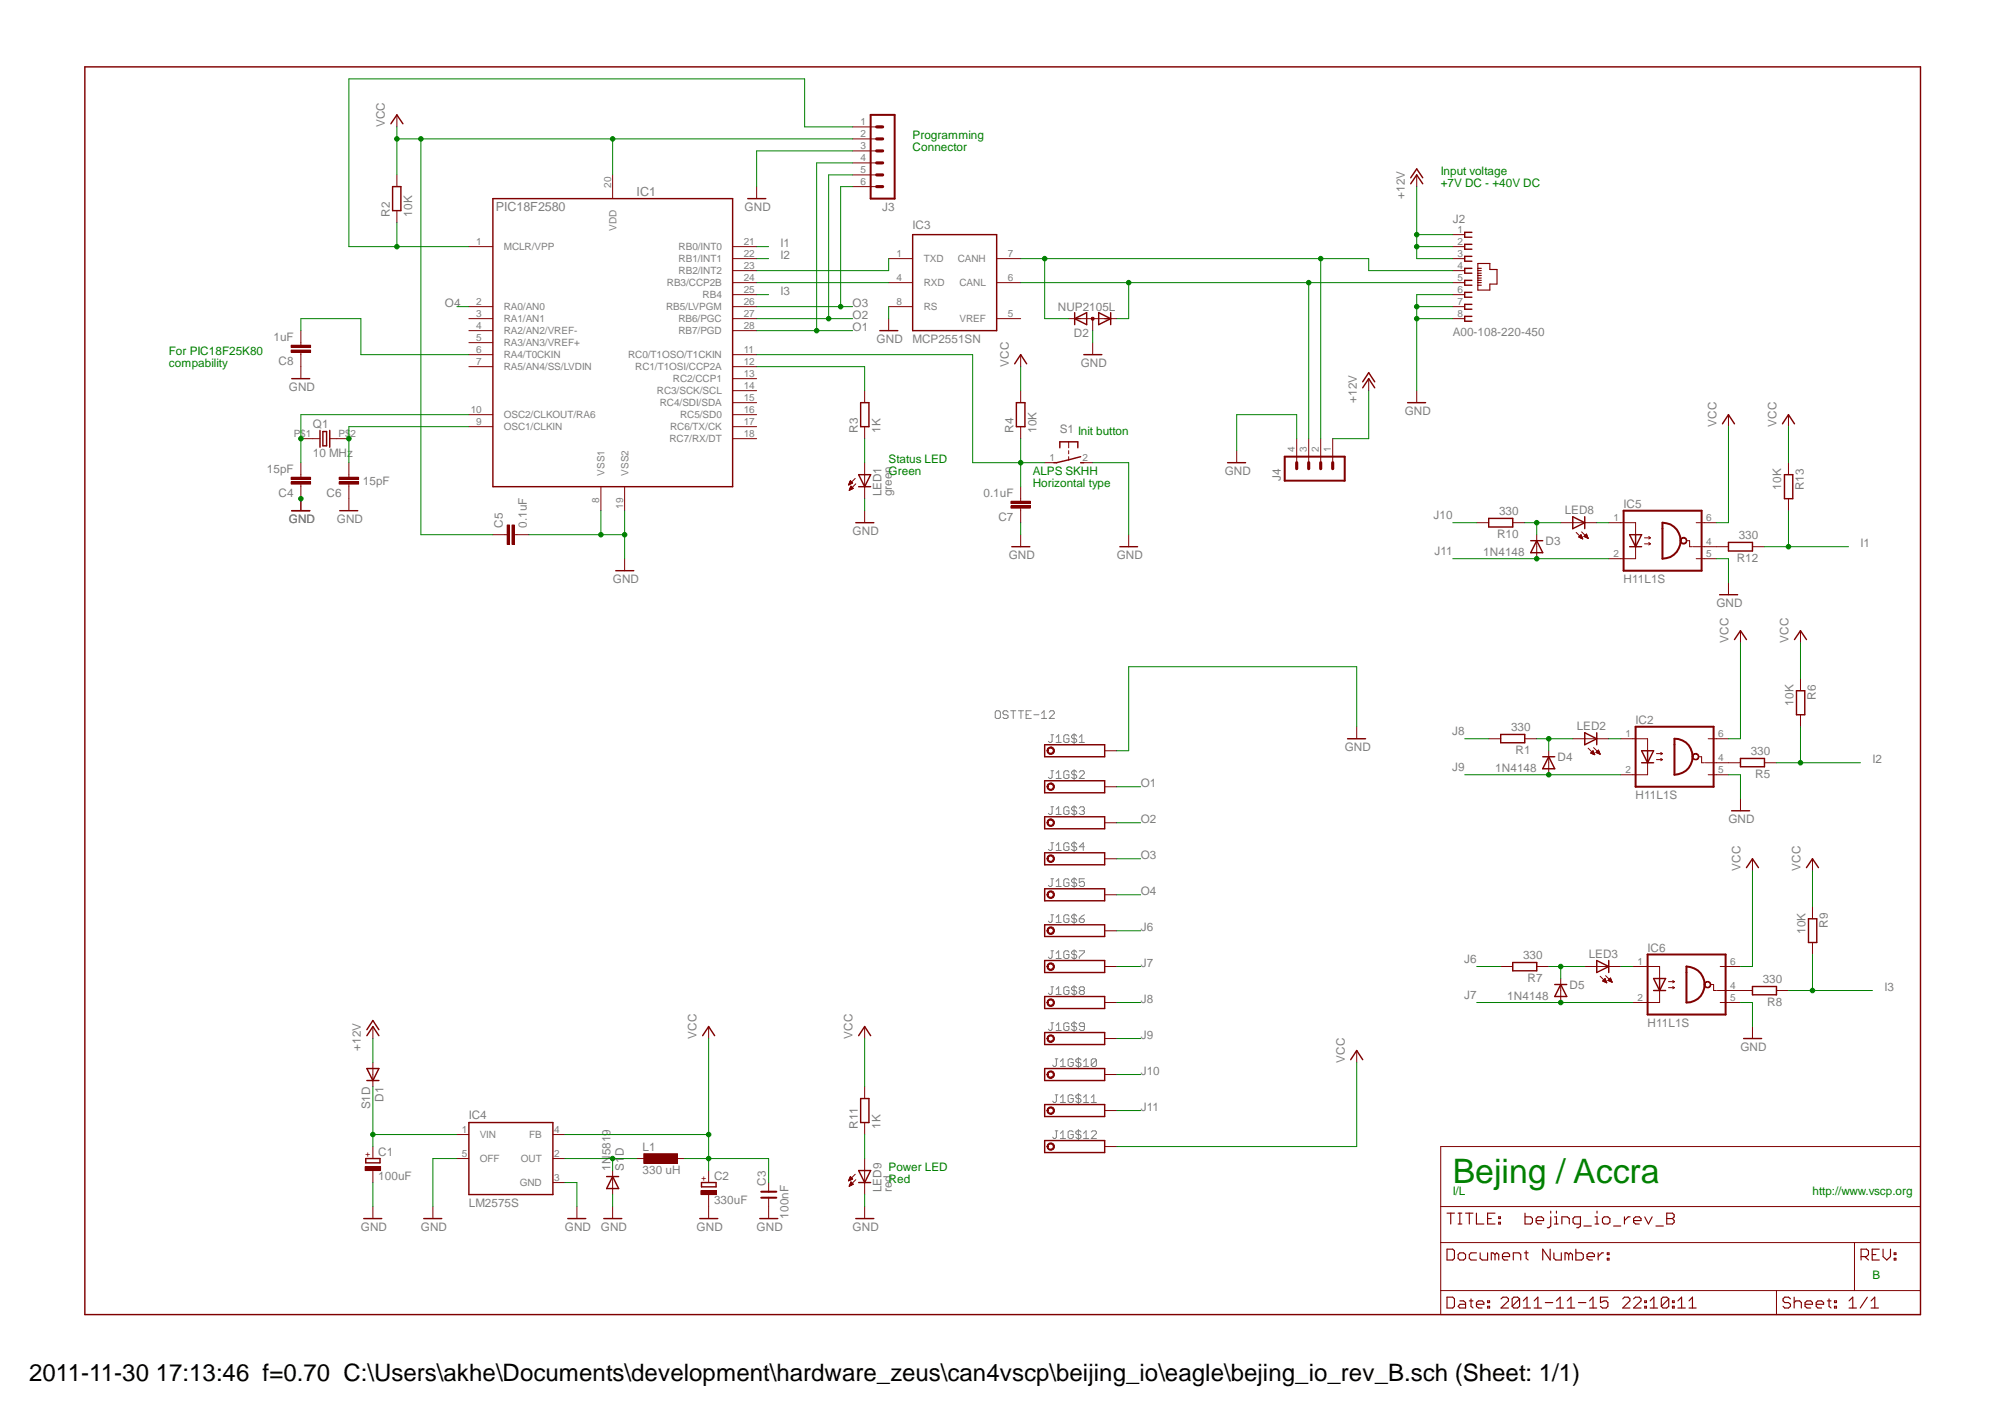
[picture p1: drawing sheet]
<svg xmlns="http://www.w3.org/2000/svg" width="297mm" height="210mm" viewBox="0 0 297 210" stroke-linecap="round" stroke-linejoin="round" font-family="sans-serif">
<defs><g id="words">
<text font-size="5" fill="#008000" x="215.2" y="175.2">Bejing / Accra</text>
<text font-size="3.6" x="4.3" y="204.6">2011-11-30 17:13:46 f=0.70 C:\Users\akhe\Documents\development\hardware_zeus\can4vscp\beijing_io\eagle\bejing_io_rev_B.sch (Sheet: 1/1)</text>
<g font-size="1.9" fill="#808080">
<text x="94.3" y="29">IC1</text>
<text x="73.4" y="31.2">PIC18F2580</text>
</g>
<g font-size="1.7" fill="#808080">
<text x="57" y="18.8" transform="rotate(-90 57 18.8)">VCC</text>
<text x="208.1" y="29.5" transform="rotate(-90 208.1 29.5)">+12V</text>
<text x="57.7" y="32.1" transform="rotate(-90 57.7 32.1)">R2</text>
<text x="61.1" y="32.1" transform="rotate(-90 61.1 32.1)">10K</text>
<text x="110.3" y="31.2">GND</text>
<text x="130.7" y="31.2">J3</text>
<text x="135.2" y="33.9">IC3</text>
<text x="215.2" y="33">J2</text>
<text x="115.7" y="38.3">I2</text>
<text x="115.7" y="36.5">I1</text>
<text x="65.9" y="45.4">O4</text>
<text x="115.7" y="43.6">I3</text>
<text x="126.3" y="47.2">O2</text>
<text x="126.3" y="45.4">O3</text>
<text x="156.7" y="46">NUP2105L</text>
<text x="40.5" y="50.5">1uF</text>
<text x="126.3" y="49">O1</text>
<text x="129.9" y="50.8">GND</text>
<text x="135.2" y="50.8">MCP2551SN</text>
<text x="159.1" y="49.9">D2</text>
<text x="215.2" y="49.7">A00-108-220-450</text>
<text x="41.3" y="54.1">C8</text>
<text x="42.8" y="57.9">GND</text>
<text x="149.4" y="54.3" transform="rotate(-90 149.4 54.3)">VCC</text>
<text x="160.1" y="54.3">GND</text>
<text x="201" y="59.6" transform="rotate(-90 201 59.6)">+12V</text>
<text x="46.4" y="63.4">Q1</text>
<text x="127.1" y="64.1" transform="rotate(-90 127.1 64.1)">R3</text>
<text x="130.4" y="64.1" transform="rotate(-90 130.4 64.1)">1K</text>
<text x="150.2" y="64.1" transform="rotate(-90 150.2 64.1)">R4</text>
<text x="153.5" y="64.1" transform="rotate(-90 153.5 64.1)">10K</text>
<text x="157" y="64.1">S1 Init button</text>
<text x="208.1" y="61.4">GND</text>
<text x="254.3" y="63.2" transform="rotate(-90 254.3 63.2)">VCC</text>
<text x="263.2" y="63.2" transform="rotate(-90 263.2 63.2)">VCC</text>
<text x="39.5" y="70">15pF</text>
<text x="46.4" y="67.6">10 MHz</text>
<text x="53.8" y="71.8">15pF</text>
<text x="181.4" y="70.3">GND</text>
<text x="189.8" y="71.2" transform="rotate(-90 189.8 71.2)">J4</text>
<text x="41.3" y="73.6">C4</text>
<text x="42.8" y="77.4">GND</text>
<text x="48.4" y="73.6">C6</text>
<text x="49.9" y="77.4">GND</text>
<text x="130.6" y="73.5" transform="rotate(-90 130.6 73.5)">LED1</text>
<text x="132.1" y="73.5" transform="rotate(-90 132.1 73.5)">green</text>
<text x="145.7" y="73.6">0.1uF</text>
<text x="147.9" y="77.1">C7</text>
<text x="212.4" y="76.9">J10</text>
<text x="222.1" y="76.3">330</text>
<text x="231.8" y="76.2">LED8</text>
<text x="240.5" y="75.2">IC5</text>
<text x="263.9" y="72.5" transform="rotate(-90 263.9 72.5)">10K</text>
<text x="267.2" y="72.6" transform="rotate(-90 267.2 72.6)">R13</text>
<text x="74.5" y="78.1" transform="rotate(-90 74.5 78.1)">C5</text>
<text x="78.1" y="78.1" transform="rotate(-90 78.1 78.1)">0.1uF</text>
<text x="126.3" y="79.2">GND</text>
<text x="149.4" y="82.8">GND</text>
<text x="165.4" y="82.8">GND</text>
<text x="212.5" y="82.2">J11</text>
<text x="219.7" y="82.4">1N4148</text>
<text x="221.8" y="79.7">R10</text>
<text x="229" y="80.8">D3</text>
<text x="257.3" y="83.3">R12</text>
<text x="257.6" y="79.9">330</text>
<text x="275.6" y="81">I1</text>
<text x="90.8" y="86.3">GND</text>
<text x="240.5" y="86.3">H11L1S</text>
<text x="254.3" y="89.9">GND</text>
<text x="256.1" y="95.2" transform="rotate(-90 256.1 95.2)">VCC</text>
<text x="265" y="95.2" transform="rotate(-90 265 95.2)">VCC</text>
<text x="242.3" y="107.2">IC2</text>
<text x="265.7" y="104.5" transform="rotate(-90 265.7 104.5)">10K</text>
<text x="269" y="103.7" transform="rotate(-90 269 103.7)">R6</text>
<text x="199.2" y="111.2">GND</text>
<text x="215.1" y="108.9">J8</text>
<text x="223.9" y="108.3">330</text>
<text x="224.5" y="111.7">R1</text>
<text x="230.8" y="112.8">D4</text>
<text x="233.6" y="108.2">LED2</text>
<text x="259.4" y="111.9">330</text>
<text x="277.4" y="113">I2</text>
<text x="169" y="116.5">O1</text>
<text x="215.1" y="114.2">J9</text>
<text x="221.5" y="114.4">1N4148</text>
<text x="242.3" y="118.3">H11L1S</text>
<text x="260.1" y="115.3">R5</text>
<text x="169" y="121.9">O2</text>
<text x="256.1" y="121.9">GND</text>
<text x="169" y="127.2">O3</text>
<text x="257.8" y="129" transform="rotate(-90 257.8 129)">VCC</text>
<text x="266.7" y="129" transform="rotate(-90 266.7 129)">VCC</text>
<text x="169" y="137.9">J6</text>
<text x="169" y="132.5">O4</text>
<text x="270.8" y="137.5" transform="rotate(-90 270.8 137.5)">R9</text>
<text x="169" y="143.2">J7</text>
<text x="216.9" y="142.7">J6</text>
<text x="225.6" y="142.1">330</text>
<text x="235.4" y="141.9">LED3</text>
<text x="244.1" y="141">IC6</text>
<text x="267.5" y="138.3" transform="rotate(-90 267.5 138.3)">10K</text>
<text x="169" y="148.5">J8</text>
<text x="216.9" y="148">J7</text>
<text x="223.3" y="148.1">1N4148</text>
<text x="226.3" y="145.5">R7</text>
<text x="232.5" y="146.5">D5</text>
<text x="261.2" y="145.7">330</text>
<text x="261.8" y="149">R8</text>
<text x="279.2" y="146.7">I3</text>
<text x="53.5" y="155.6" transform="rotate(-90 53.5 155.6)">+12V</text>
<text x="103.2" y="153.8" transform="rotate(-90 103.2 153.8)">VCC</text>
<text x="126.3" y="153.8" transform="rotate(-90 126.3 153.8)">VCC</text>
<text x="169" y="153.8">J9</text>
<text x="244.1" y="152.1">H11L1S</text>
<text x="257.8" y="155.6">GND</text>
<text x="169" y="159.2">J10</text>
<text x="199.2" y="157.4" transform="rotate(-90 199.2 157.4)">VCC</text>
<text x="54.9" y="164.3" transform="rotate(-90 54.9 164.3)">S1D</text>
<text x="56.8" y="163.2" transform="rotate(-90 56.8 163.2)">D1</text>
<text x="69.5" y="165.8">IC4</text>
<text x="127.1" y="167.2" transform="rotate(-90 127.1 167.2)">R11</text>
<text x="130.4" y="167.2" transform="rotate(-90 130.4 167.2)">1K</text>
<text x="169" y="164.5">J11</text>
<text x="56" y="171.3">C1</text>
<text x="90.5" y="173.4" transform="rotate(-90 90.5 173.4)">1N5819</text>
<text x="92.4" y="173.4" transform="rotate(-90 92.4 173.4)">S1D</text>
<text x="95.2" y="173.9">330 uH</text>
<text x="95.2" y="170.6">L1</text>
<text x="56" y="174.8">100uF</text>
<text x="69.5" y="178.7">LM2575S</text>
<text x="105.8" y="178.4">330uF</text>
<text x="105.8" y="174.8">C2</text>
<text x="113.5" y="175.6" transform="rotate(-90 113.5 175.6)">C3</text>
<text x="130.6" y="176.6" transform="rotate(-90 130.6 176.6)">LED9</text>
<text x="132.1" y="176.6" transform="rotate(-90 132.1 176.6)">red</text>
<text x="53.5" y="182.3">GND</text>
<text x="62.4" y="182.3">GND</text>
<text x="83.7" y="182.3">GND</text>
<text x="89" y="182.3">GND</text>
<text x="103.2" y="182.3">GND</text>
<text x="112.1" y="182.3">GND</text>
<text x="116.8" y="180.5" transform="rotate(-90 116.8 180.5)">100nF</text>
<text x="126.3" y="182.3">GND</text>
</g>
<g font-size="1.7" fill="#008000">
<text x="135.2" y="20.6">Programming</text>
<text x="135.2" y="22.4">Connector</text>
<text x="213.4" y="25.9">Input voltage</text>
<text x="213.4" y="27.7">+7V DC - +40V DC</text>
<text x="25" y="52.5">For PIC18F25K80</text>
<text x="25" y="54.3">compability</text>
<text x="131.7" y="68.5">Status LED</text>
<text x="131.7" y="70.3">Green</text>
<text x="153" y="70.3">ALPS SKHH</text>
<text x="153" y="72.1">Horizontal type</text>
<text x="131.7" y="173.4">Power LED</text>
<text x="131.7" y="175.2">Red</text>
<text x="215.2" y="177">I/L</text>
<text x="268.5" y="177">http://www.vscp.org</text>
<text x="277.4" y="189.4">B</text>
</g>
<g font-size="1.5" fill="#808080">
<text x="127.5" y="18.5">1</text>
<text x="127.5" y="20.3">2</text>
<text x="127.5" y="22.1">3</text>
<text x="127.5" y="23.9">4</text>
<text x="90.5" y="27.8" transform="rotate(-90 90.5 27.8)">20</text>
<text x="127.5" y="25.7">5</text>
<text x="127.5" y="27.4">6</text>
<text x="91.3" y="34.2" transform="rotate(-90 91.3 34.2)">VDD</text>
<text x="215.9" y="34.5">1</text>
<text x="70.6" y="36.3">1</text>
<text x="74.6" y="37.1">MCLR/VPP</text>
<text x="100.5" y="37.1">RB0/INT0</text>
<text x="100.5" y="38.9">RB1/INT1</text>
<text x="100.5" y="40.6">RB2/INT2</text>
<text x="110.2" y="36.3">21</text>
<text x="110.2" y="38.1">22</text>
<text x="110.2" y="39.9">23</text>
<text x="110.2" y="41.7">24</text>
<text x="132.8" y="38.1">1</text>
<text x="132.8" y="41.7">4</text>
<text x="136.9" y="38.9">TXD</text>
<text x="141.9" y="38.9">CANH</text>
<text x="149.3" y="38.1">7</text>
<text x="149.3" y="41.7">6</text>
<text x="215.9" y="36.3">2</text>
<text x="215.9" y="38.1">3</text>
<text x="215.9" y="39.9">4</text>
<text x="215.9" y="41.7">5</text>
<text x="70.6" y="45.2">2</text>
<text x="70.6" y="46.9">3</text>
<text x="74.6" y="46">RA0/AN0</text>
<text x="74.6" y="47.8">RA1/AN1</text>
<text x="98.7" y="46">RB5/LVPGM</text>
<text x="98.8" y="42.4">RB3/CCP2B</text>
<text x="100.5" y="47.8">RB6/PGC</text>
<text x="104.1" y="44.2">RB4</text>
<text x="110.2" y="43.4">25</text>
<text x="110.2" y="45.2">26</text>
<text x="110.2" y="46.9">27</text>
<text x="132.8" y="45.2">8</text>
<text x="136.9" y="42.4">RXD</text>
<text x="136.9" y="46">RS</text>
<text x="142.2" y="42.4">CANL</text>
<text x="142.2" y="47.8">VREF</text>
<text x="149.3" y="46.9">5</text>
<text x="215.9" y="43.4">6</text>
<text x="215.9" y="45.2">7</text>
<text x="215.9" y="46.9">8</text>
<text x="70.6" y="48.7">4</text>
<text x="70.6" y="50.5">5</text>
<text x="70.6" y="52.3">6</text>
<text x="74.6" y="49.5">RA2/AN2/VREF-</text>
<text x="74.6" y="51.3">RA3/AN3/VREF+</text>
<text x="74.6" y="53.1">RA4/T0CKIN</text>
<text x="93" y="53.1">RC0/T1OSO/T1CKIN</text>
<text x="100.5" y="49.5">RB7/PGD</text>
<text x="110.2" y="48.7">28</text>
<text x="110.2" y="52.3">11</text>
<text x="70.6" y="54.1">7</text>
<text x="74.6" y="54.9">RA5/AN4/SS/LVDIN</text>
<text x="94.1" y="54.9">RC1/T1OSI/CCP2A</text>
<text x="97.3" y="58.4">RC3/SCK/SCL</text>
<text x="99.7" y="56.6">RC2/CCP1</text>
<text x="110.2" y="54.1">12</text>
<text x="110.2" y="55.8">13</text>
<text x="110.2" y="57.6">14</text>
<text x="110.2" y="59.4">15</text>
<text x="43.5" y="64.7">P$1</text>
<text x="50.2" y="64.7">P$2</text>
<text x="69.8" y="61.2">10</text>
<text x="70.6" y="62.9">9</text>
<text x="74.6" y="63.8">OSC1/CLKIN</text>
<text x="74.6" y="62">OSC2/CLKOUT/RA6</text>
<text x="97.7" y="60.2">RC4/SDI/SDA</text>
<text x="99.2" y="65.5">RC7/RX/DT</text>
<text x="99.3" y="63.8">RC6/TX/CK</text>
<text x="100.8" y="62">RC5/SD0</text>
<text x="110.2" y="61.2">16</text>
<text x="110.2" y="62.9">17</text>
<text x="110.2" y="64.7">18</text>
<text x="89.5" y="70.4" transform="rotate(-90 89.5 70.4)">VSS1</text>
<text x="93.1" y="70.4" transform="rotate(-90 93.1 70.4)">VSS2</text>
<text x="155.5" y="68.3">1</text>
<text x="160.4" y="68.3">2</text>
<text x="191.9" y="66.9" transform="rotate(-90 191.9 66.9)">4</text>
<text x="193.6" y="66.9" transform="rotate(-90 193.6 66.9)">3</text>
<text x="195.4" y="66.9" transform="rotate(-90 195.4 66.9)">2</text>
<text x="197.2" y="66.9" transform="rotate(-90 197.2 66.9)">1</text>
<text x="88.8" y="74.5" transform="rotate(-90 88.8 74.5)">8</text>
<text x="92.3" y="75.4" transform="rotate(-90 92.3 75.4)">19</text>
<text x="239.1" y="77.2">1</text>
<text x="252.8" y="77.2">6</text>
<text x="239.1" y="82.5">2</text>
<text x="252.8" y="80.7">4</text>
<text x="252.8" y="82.5">5</text>
<text x="240.8" y="109.2">1</text>
<text x="254.5" y="112.7">4</text>
<text x="254.5" y="109.2">6</text>
<text x="240.8" y="114.5">2</text>
<text x="254.5" y="114.5">5</text>
<text x="242.6" y="143">1</text>
<text x="256.3" y="143">6</text>
<text x="242.6" y="148.3">2</text>
<text x="256.3" y="146.5">4</text>
<text x="256.3" y="148.3">5</text>
<text x="68.4" y="167.8">1</text>
<text x="82.1" y="167.8">4</text>
<text x="68.4" y="171.4">5</text>
<text x="71.1" y="168.6">VIN</text>
<text x="71.1" y="172.2">OFF</text>
<text x="77.2" y="172.2">OUT</text>
<text x="78.4" y="168.6">FB</text>
<text x="82.1" y="171.4">2</text>
<text x="77" y="175.7">GND</text>
<text x="82.1" y="174.9">3</text>
</g>
<g font-size="1.2" fill="#800000">
<text x="54.8" y="171.4" transform="rotate(-90 54.8 171.4)">+</text>
<text x="104.6" y="174.9" transform="rotate(-90 104.6 174.9)">+</text>
</g>
</g></defs>
<g fill="none" stroke="#808080" stroke-width=".15">
<path d="M147.6 105.3h.4l.2 .2v.8l-.2 .1h-.4l-.2-.1v-.8zM149.3 105.5l-.2-.2h-.3l-.2 .4 .2 .2h.3l.2 .1v.3l-.2 .1h-.3l-.2-.1M149.7 105.3h.8M150.1 105.3v1.1M150.9 105.3h.7M151.3 105.3v1.1M152 105.9h.4M152.8 105.3h-.8v1.1h.8M153.2 105.9h.7M154.3 106.4h.8M154.3 105.7l.4-.4v1.1M155.4 105.5l.3-.2h.3l.2 .4-.8 .7h.8"/>
<path d="M155.7 108.8h.4M155.7 114.2h.4M155.7 119.5h.4M155.9 108.8v1l-.2 .2h-.2l-.2-.2M155.9 114.2v.9l-.2 .2h-.2l-.2-.2M155.9 119.5v1l-.2 .1h-.2l-.2-.1M156.5 110h.7M156.5 109.2l.3-.4v1.2M156.5 114.6l.3-.4v1.1M156.5 119.9l.3-.4v1.1M156.5 115.3h.7M158.4 109.1l-.2-.3h-.4l-.2 .3v.7l.2 .2h.4l.2-.2v-.4h-.4"/>
<path d="M158.4 114.4l-.2-.2h-.4l-.2 .2v.7l.2 .2h.4l.2-.2v-.3h-.4M158.4 119.7l-.2-.2h-.4l-.2 .2v.8l.2 .1h.4l.2-.1v-.4h-.4M159.1 108.7v1.5M159.1 114v1.5M159.1 119.3v1.6M159.5 109.1l-.2-.3h-.3l-.3 .3v.1l.3 .2h.3l.2 .2v.2l-.2 .2h-.3l-.3-.2M159.5 114.4l-.2-.2h-.3l-.3 .2v.2l.3 .2h.3l.2 .1v.2l-.2 .2h-.3l-.3-.2M159.5 119.7l-.2-.2h-.3l-.3 .2v.2l.3 .2h.3l.2 .2v.2l-.2 .1h-.3l-.3-.1M159.9 110h.8M159.9 109.2l.4-.4v1.2M159.9 114.4l.2-.2h.4l.2 .4-.8 .7h.8M159.9 119.7l.2-.2h.4l.2 .2-.2 .4"/>
<path d="M155.7 124.8h.4M155.7 130.2h.4M155.7 135.5h.4M155.9 124.8v1l-.2 .2h-.2l-.2-.2M155.9 130.2v.9l-.2 .2h-.2l-.2-.2M155.9 135.5v.9l-.2 .3h-.2l-.2-.3M156.5 125.2l.3-.4v1.2M156.5 130.6l.3-.4v1.1M156.5 135.9l.3-.4v1.2M156.5 120.6h.7M156.5 126h.7M156.5 131.3h.7"/>
<path d="M156.5 136.7h.7M158.4 125.1l-.2-.3h-.4l-.2 .3v.7l.2 .2h.4l.2-.2v-.4h-.4M158.4 130.4l-.2-.2h-.4l-.2 .2v.7l.2 .2h.4l.2-.2v-.3h-.4M158.4 135.7l-.2-.2h-.4l-.2 .2v.7l.2 .3h.4l.2-.3v-.3h-.4M159.1 124.7v1.5M159.1 130v1.5M159.1 135.3v1.5M159.5 125.1l-.2-.3h-.3l-.3 .3v.1l.3 .2h.3l.2 .2v.2l-.2 .2h-.3l-.3-.2M159.5 130.4l-.2-.2h-.3l-.3 .2v.2l.3 .2h.3l.2 .1v.2l-.2 .2h-.3l-.3-.2M159.5 135.7l-.2-.2h-.3l-.3 .2v.2l.3 .2h.3l.2 .2-.2 .4h-.3l-.3-.3M159.9 136.1h.6l.2 .2v.1l-.2 .3h-.4l-.2-.3zM160.3 120.1h.2"/>
<path d="M160.5 120.1l.2 .2v.2l-.2 .1h-.4l-.2-.1M160.7 130.2h-.8v.6l.4-.2h.2l.2 .2v.3l-.2 .2h-.4l-.2-.2M160.7 125.4h-.8l.6-.6v1.2M160.7 135.5l-.8 .6M155.7 140.8h.4M155.7 146.2h.4M155.7 151.5h.4M155.9 140.8v1l-.2 .2h-.2l-.2-.2M155.9 146.2v.9l-.2 .2h-.2l-.2-.2M155.9 151.5v.9l-.2 .3h-.2l-.2-.3M156.3 156.8h.4M156.5 141.2l.3-.4v1.2"/>
<path d="M156.5 146.6l.3-.4v1.1M156.5 151.9l.3-.4v1.2M156.5 142h.7M156.5 147.3h.7M156.5 152.7h.7M156.5 156.8v1l-.2 .2h-.2l-.1-.2M157.1 158h.8M157.1 157.2l.4-.4v1.2M158.4 141.1l-.2-.3h-.4l-.2 .3v.7l.2 .2h.4l.2-.2v-.4h-.4M158.4 146.3l-.2-.1h-.4l-.2 .1v.8l.2 .2h.4l.2-.2v-.4h-.4M158.4 151.7l-.2-.2h-.4l-.2 .2v.7l.2 .3h.4l.2-.3v-.3h-.4M159 157l-.2-.2h-.3l-.3 .2v.8l.3 .2h.3l.2-.2v-.4h-.4"/>
<path d="M159.1 140.7v1.5M159.1 146v1.5M159.1 151.3v1.5M159.5 141.1l-.2-.3h-.3l-.3 .3v.1l.3 .2h.3l.2 .2-.2 .4h-.3l-.3-.2M159.5 146.3l-.2-.1h-.3l-.3 .1v.3l.3 .1h.3l.2 .2-.2 .4h-.3l-.3-.2M159.5 151.7l-.2-.2h-.3l-.3 .2v.2l.3 .2h.3l.2 .2-.2 .4h-.3l-.3-.3M159.8 156.6v1.6M159.9 140.8h.8v.3l-.8 .7v.2M160.1 146.7l-.2-.1v-.3l.2-.1h.4l.2 .1v.3l-.2 .1M160.1 146.7l-.2 .2v.2l.2 .2h.4l.2-.2-.2-.4M160.1 146.7h.4M160.1 157l-.1-.2h-.4l-.2 .2v.2l.2 .2h.4l.1 .2-.1 .4h-.4l-.2-.2"/>
<path d="M160.5 158h.8M160.5 157.2l.4-.4v1.2M160.7 152.1h-.6l-.2-.2v-.2l.2-.2h.4l.2 .2v.7l-.2 .3h-.4l-.2-.3M162.4 157v.8l-.1 .2h-.4l-.2-.2M162.4 157l-.1-.2h-.4l-.2 .2v.8M162.4 157l-.7 .8M156.3 162.2h.4M156.3 167.5h.4M156.5 162.2v.9l-.2 .2h-.2l-.1-.2M156.5 167.5v.9l-.2 .3h-.2l-.1-.3M157.1 162.6l.4-.4v1.1M157.1 167.9l.4-.4v1.2"/>
<path d="M157.1 163.3h.8M157.1 168.7h.8M159 162.3l-.2-.1h-.3l-.3 .1v.8l.3 .2h.3l.2-.2v-.4h-.4M159 167.7l-.2-.2h-.3l-.3 .2v.7l.3 .3h.3l.2-.3v-.3h-.4M159.8 162v1.5M159.8 167.3v1.5M160.1 162.3l-.1-.1h-.4l-.2 .1v.3l.2 .1h.4l.1 .2-.1 .4h-.4l-.2-.2M160.1 167.7l-.1-.2h-.4l-.2 .2v.2l.2 .2h.4l.1 .2-.1 .4h-.4l-.2-.3M160.5 162.6l.4-.4v1.1M160.5 167.9l.4-.4v1.2M160.5 163.3h.8M160.5 168.7h.8"/>
<path d="M161.7 167.7l.2-.2h.4l.1 .2v.2l-.7 .8h.7M161.7 163.3h.7M161.7 162.6l.3-.4v1.1"/>
</g>
<path d="M12.6 9.9h271.9v184.8h-271.9zM209 27.2l.9-1.3 .9 1.3M209 26.3l.9-1.3 .9 1.3M208.5 59.6h2.7M54.4 153.4l.8-1.3 .9 1.3M54.4 152.5l.8-1.3 .9 1.3M54.2 171.6h2.1v.7h-2.1z" fill="none" stroke="#800000" stroke-width=".21"/>
<path d="M209.9 25.9v1.7M209.9 57.9v1.7M55.2 152.1v1.7M55.2 169.8v1.8M55.2 173.4v1.8M213.4 169.8h71.1v24.9h-71.1zM213.4 178.7h71.1M213.4 184.1h71.1M213.4 191.2h71.1M263.2 191.2v3.5M274.7 184.1v7.1" fill="none" stroke="#800000" stroke-width=".15"/>
<g fill="none" stroke="#800000" stroke-width=".17">
<path d="M214.4 179.7h1.1M214.9 179.7v1.6M216 179.7h.6M216.3 179.7v1.6M217.1 179.7h1.1M217.7 179.7v1.6M218.7 179.7v1.6h1.1M221.5 179.7h-1.1v1.6h1.1M225.9 179.7v1.6h.9l.2-.2v-.6l-.2-.2h-.9M229.7 179.4v.3M230.6 179.4v.3M236.6 179.4v.3"/>
<path d="M246.9 179.7h.9l.2 .3v.3l-.2 .2 .2 .3v.3l-.2 .2h-.9zM214.4 185h.8l.3 .3v1.1l-.3 .2h-.8zM214.4 192.2h.8l.3 .2v1.1l-.3 .3h-.8zM216 185.8l.3-.2h.5l.3 .2v.6l-.3 .2h-.5l-.3-.2zM216 181.3h.6M216.3 192.7h.5l.3 .3v.8h-.8l-.3-.3 .3-.3h.8M217.7 192.7h.5M217.9 192.4v1.1l.3 .3M218.7 193.2h1.1v-.2l-.2-.3h-.6l-.3 .3v.5l.3 .3h.6M218.7 185.6h-.8l-.2 .2v.6l.2 .2h.8M219.3 185.6v.8l.3 .2h.8v-1M220.4 193.5h.3v.3h-.3z"/>
<path d="M220.4 192.7h.3v.3h-.3zM220.4 180.5h.5M221.5 185.8l-.3-.2h-.3v1M221.5 185.8l.2-.2 .3 .2v.8M221.5 185.8v.8M222 181.1h.3v.2h-.3zM222 180.3h.3v.2h-.3zM222.4 192.4l.3-.2h.5l.3 .2v.3l-1.1 1.1h1.1M222.6 186.1h1v-.3l-.2-.2h-.6l-.2 .2v.6l.2 .2h.6M224.2 186.6v-1h.8l.3 .2v.8M225.1 192.4v1.1l-.3 .3h-.5l-.3-.3M225.1 192.4l-.3-.2h-.5l-.3 .2v1.1"/>
<path d="M225.1 192.4l-1.1 1.1M225.7 193.8h1M225.7 192.7l.5-.5v1.6M225.8 185.6h.6M226.1 185.3v1.1l.3 .2M227.3 193.8h1.1M227.3 192.7l.5-.5v1.6M227.6 180.8h1.1v-.3l-.3-.2h-.6l-.2 .2v.6l.2 .2h.6M228.9 193h1.1M229.7 185v1.6l-1.1-1.6v1.6M229.7 180.3v1.3l-.2 .3h-.3M230.2 185.6v.8l.3 .2h.8v-1"/>
<path d="M230.3 181.3h.5M230.3 180.3h.3v1M230.6 193.8h1M230.6 192.7l.5-.5v1.6M231.4 181.3v-1h.8l.3 .2v.8M232.2 193.8h1.1M232.2 192.7l.5-.5v1.6M232.4 185.8l-.3-.2h-.2v1M232.4 185.8v.8M232.4 185.8l.3-.2 .3 .2v.8M233.5 185v1.6h.8l.3-.2v-.6l-.3-.2h-.8M233.8 193h1.1"/>
<path d="M234.1 181.3h-.8l-.3-.2v-.6l.3-.2h.8v1.3l-.3 .3h-.2M234.7 181.6h1.1M235.1 186.1h1.1v-.3l-.3-.2h-.5l-.3 .2v.6l.3 .2h.5M235.5 193.8h1.1M235.5 192.7l.5-.5v1.6M236.3 181.3h.6M236.3 180.3h.3v1M236.8 185.6v1M237.4 180.5l.3-.2h.5l.3 .2v.6l-.3 .2h-.5l-.3-.2zM237.6 185.6h-.3l-.5 .5M238.1 186.4h.3v.2h-.3zM238.1 185.6h.3v.2h-.3z"/>
<path d="M238.2 192.2h-1.1v.8l.6-.3h.3l.2 .3v.5l-.2 .3h-.6l-.3-.3M239.1 181.6h1M240.4 192.4l.3-.2h.5l.3 .2v.3l-1.1 1.1h1.1M240.7 180.3v1M241.5 180.3h-.3l-.5 .5M242 192.4l.3-.2h.6l.2 .2v.3l-1.1 1.1h1.1M242 180.8h1.1v-.3l-.2-.2h-.6l-.3 .2v.6l.3 .2h.6M243.7 193.5h.2v.3h-.2zM243.7 192.7h.2v.3h-.2zM243.7 180.3l.5 1 .6-1M244.5 193.8h1.1M244.5 192.7l.5-.5v1.6"/>
<path d="M245.3 181.6h1.1M246.9 180.5h.9M247.2 192.4v1.1l-.3 .3h-.5l-.3-.3M247.2 192.4l-.3-.2h-.5l-.3 .2v1.1M247.2 192.4l-1.1 1.1M247.8 193.5h.2v.3h-.2zM247.8 192.7h.2v.3h-.2zM248.6 193.8h1.1M248.6 192.7l.5-.5v1.6M250.2 193.8h1.1M250.2 192.7l.5-.5v1.6M265.3 192.4l-.3-.2h-.6l-.2 .2v.3l.2 .3h.6l.3 .2v.3l-.3 .3h-.6l-.2-.3"/>
<path d="M265.8 193l.3-.3h.5l.3 .3v.8M265.8 192.2v1.6M267.4 193.2h1.1v-.2l-.2-.3h-.6l-.3 .3v.5l.3 .3h.6M269.1 193.2h1.1v-.2l-.3-.3h-.6l-.2 .3v.5l.2 .3h.6M270.7 192.7h.6M271 192.4v1.1l.3 .3M271.8 193.5h.3v.3h-.3zM271.8 192.7h.3v.3h-.3zM273.9 193.8h1.1M273.9 192.7l.6-.5v1.6M275.7 186.1h.8l.3-.3v-.5l-.3-.3h-.8v1.6M276.3 186.1l.5 .5"/>
<path d="M276.6 192.2l-1 1.6M277.2 193.8h1.1M277.2 192.7l.5-.5v1.6M277.4 185.8h.5M278.4 185h-1v1.6h1M279 185v1.1l.5 .5 .6-.5v-1.1M280.6 186.4h.3v.2h-.3zM280.6 185.6h.3v.2h-.3z"/>
</g>
<path d="M54.1 172.8h2.3v.6h-2.3z" fill-rule="evenodd" fill="#800000"/>
<g fill="none" stroke="#800000" stroke-width=".15">
<path d="M126.3 18.8h3.6M58.8 25.9v1.7M58.8 31.2v1.8M69.5 36.5h3.5M90.8 25.9v3.5M108.5 38.3h3.6M108.5 36.5h3.6M112.1 27.6v1.8M126.3 20.6h3.6M126.3 22.4h3.6M126.3 24.1h3.6M126.3 25.9h3.6"/>
<path d="M126.3 27.6h3.6M131.7 38.3h3.5M147.7 38.3h3.5M69.5 45.4h3.5M69.5 47.2h3.5M69.5 49h3.5M69.5 52.5h3.5M69.5 54.3h3.5M69.5 50.8h3.5M108.5 41.9h3.6M108.5 45.4h3.6M108.5 47.2h3.6"/>
<path d="M108.5 40.1h3.6M108.5 43.6h3.6M108.5 49h3.6M108.5 52.5h3.6M108.5 54.3h3.6M108.5 56.1h3.6M108.5 57.9h3.6M108.5 59.6h3.6M128.1 57.9v1.7M131.7 41.9h3.5M131.7 45.4h3.5M131.7 47.2v1.8"/>
<path d="M147.7 41.9h3.5M147.7 47.2h3.5M151.2 57.9v1.7M158.3 47.2h7.1M161.9 47.2v1.8M161.9 50.8v1.7M44.6 73.9v1.7M69.5 63.2h3.5M69.5 61.4h3.5M73 79.2h2.1M75.1 77.8h.4v2.8h-.4zM75.9 77.8h.3v2.8h-.3z"/>
<path d="M76.2 79.2h2.2M89 72.1v3.5M92.5 72.1v3.5M108.5 63.2h3.6M108.5 61.4h3.6M108.5 65h3.6M128.1 63.2v1.8M128.1 75.6v1.8M151.2 63.2v1.8M154.8 68.5h1.7M158.3 65.4v.9M158.3 66.8v.4"/>
<path d="M158.3 67.6v.5M160.1 68.5h1.8M167.2 79.2v1.8M92.5 82.8v1.7M55.2 157.4v3.6M54.1 172.8h2.3v.6h-2.3zM113.9 175.2v1.3M113.9 177.4v1.3"/>
</g>
<path d="M129 17h3.5v12.4h-3.5zM112.8 176.5h2.2M112.8 177.4h2.2" fill="none" stroke="#800000" stroke-width=".3"/>
<g fill="none" stroke="#800000" stroke-width=".21">
<path d="M58.2 27.6h1.2v3.6h-1.2zM73 29.4h35.5v42.7h-35.5zM110.8 29.4h2.6M135.2 34.8h12.5v14.2h-12.5zM127.5 59.6h1.2v3.6h-1.2zM130.3 49h2.7M150.6 59.6h1.2v3.6h-1.2zM159.2 47.2l1.8-.9v1.8zM159.2 46.3v1.8M160.6 52.5h2.6M162.8 46.3l1.7 .9-1.7 .9zM164.5 46.3v1.8"/>
<path d="M43.2 75.6h2.7M126.8 77.4h2.7M157 66.3v-.9h2.7v.9M160.1 67.6l-3.6 .9h-.4M160.1 68.5h.5M91.2 84.5h2.7M165.9 81h2.6M54.4 158.3h1.7l-.9 1.8zM54.4 160.1h1.7"/>
</g>
<path d="M129.9 18.8h.9M129.9 22.4h.9M129.9 20.6h.9M129.9 25.9h.9M129.9 24.1h.9M129.9 27.6h.9" fill="none" stroke="#800000" stroke-width=".47"/>
<path d="M75.3 77.8v2.8M76 77.8v2.8" fill="none" stroke="#800000" stroke-width=".34"/>
<path d="M161.7 47h.3v.4l-.1 .1-.2-.1z" fill-rule="evenodd" fill="#800000"/>
<g fill="none" stroke="#800000" stroke-width=".15">
<path d="M58.8 17v1.8M151.2 52.5v1.8M161.7 47h.3v.4l-.1 .1-.2-.1zM105 152.1v1.7M55.2 178.7v1.8M64.1 178.7v1.8M67.7 168.1h1.8M67.7 171.6h1.8M81.9 168.1h1.8M81.9 171.6h1.8M81.9 175.2h1.8M85.5 178.7v1.8"/>
<path d="M94.3 171.6h1.8M99.6 171.6h1.8"/>
</g>
<path d="M57.9 18.3l.9-1.3 .9 1.3M150.3 53.9l.9-1.4 .9 1.4M104.1 153.4l.9-1.3 .9 1.3M69.5 166.3h12.4v10.7h-12.4zM53.9 180.5h2.7M62.8 180.5h2.6M84.1 180.5h2.7" fill="none" stroke="#800000" stroke-width=".21"/>
<path d="M95.4 170.9h5v1.4h-5z" fill-rule="evenodd" fill="#800000"/>
<path d="M90.8 173.4v3.6M90.8 178.7v1.8M95.4 170.9h5v1.4h-5zM105 173.4v1.8M105 177v1.7" fill="none" stroke="#800000" stroke-width=".15"/>
<path d="M89.9 174.3h1.7M90.8 174.3l.8 1.8h-1.7zM103.9 175.2h2.2v.6h-2.2zM89.4 180.5h2.7" fill="none" stroke="#800000" stroke-width=".21"/>
<path d="M103.8 176.4h2.3v.6h-2.3z" fill-rule="evenodd" fill="#800000"/>
<g fill="none" stroke="#800000" stroke-width=".15">
<path d="M43.1 70.7h2.9v.3h-2.9zM43.1 71.4h2.9v.3h-2.9zM44.6 68.5v2.2M44.6 71.8v2.1M50.2 70.7h2.9v.3h-2.9zM50.2 71.4h2.9v.3h-2.9zM51.7 68.5v2.2M51.7 71.8v3.8M163.7 111.2h1.7M201 107.7v1.7M103.8 176.4h2.3v.6h-2.3zM105 178.7v1.8"/>
<path d="M113.9 178.7v1.8"/>
</g>
<path d="M50.3 75.6h2.7M154.8 110.3h8.9v1.8h-8.9zM199.6 109.4h2.7M103.7 180.5h2.6M112.6 180.5h2.6" fill="none" stroke="#800000" stroke-width=".21"/>
<path d="M43.1 70.9h2.9M43.1 71.5h2.9M50.2 70.9h2.9M50.2 71.5h2.9" fill="none" stroke="#800000" stroke-width=".34"/>
<path d="M155.2 110.9l.5-.3a.59 .59 0 0 1 .5 .4 .59 .59 0 0 1-.2 .6 .57 .57 0 0 1-.6 .1 .57 .57 0 0 1-.3-.5h.2v-.2a.4 .4 0 0 1 .5-.1 .4 .4 0 0 1 .2 .4l-.1 .2a.39 .39 0 0 1-.4 .1 .39 .39 0 0 1-.2-.4h-.2z" fill-rule="evenodd" fill="#800000"/>
<path d="M155.2 110.9l.5-.3a.59 .59 0 0 1 .5 .4 .59 .59 0 0 1-.2 .6 .57 .57 0 0 1-.6 .1 .57 .57 0 0 1-.3-.5h.2v-.2a.4 .4 0 0 1 .5-.1 .4 .4 0 0 1 .2 .4l-.1 .2a.39 .39 0 0 1-.4 .1 .39 .39 0 0 1-.2-.4h-.2zM163.7 116.5h1.7" fill="none" stroke="#800000" stroke-width=".15"/>
<path d="M154.8 115.7h8.9v1.7h-8.9z" fill="none" stroke="#800000" stroke-width=".21"/>
<path d="M155.2 116.2l.5-.2a.59 .59 0 0 1 .5 .4 .59 .59 0 0 1-.2 .6 .57 .57 0 0 1-.6 0 .57 .57 0 0 1-.3-.5h.2v-.2a.4 .4 0 0 1 .5-.1 .4 .4 0 0 1 .2 .4l-.1 .2a.39 .39 0 0 1-.4 .1 .39 .39 0 0 1-.2-.4h-.2z" fill-rule="evenodd" fill="#800000"/>
<path d="M155.2 116.2l.5-.2a.59 .59 0 0 1 .5 .4 .59 .59 0 0 1-.2 .6 .57 .57 0 0 1-.6 0 .57 .57 0 0 1-.3-.5h.2v-.2a.4 .4 0 0 1 .5-.1 .4 .4 0 0 1 .2 .4l-.1 .2a.39 .39 0 0 1-.4 .1 .39 .39 0 0 1-.2-.4h-.2zM163.7 121.9h1.7" fill="none" stroke="#800000" stroke-width=".15"/>
<path d="M154.8 121h8.9v1.8h-8.9z" fill="none" stroke="#800000" stroke-width=".21"/>
<path d="M155.2 121.5l.2-.2a.58 .58 0 0 1 .7 .3 .58 .58 0 0 1-.1 .7 .57 .57 0 0 1-.6 .1 .57 .57 0 0 1-.3-.5h.2v-.2a.4 .4 0 0 1 .5-.2 .4 .4 0 0 1 .2 .5l-.1 .2a.39 .39 0 0 1-.4 0 .39 .39 0 0 1-.2-.3h-.2z" fill-rule="evenodd" fill="#800000"/>
<path d="M155.2 121.5l.2-.2a.58 .58 0 0 1 .7 .3 .58 .58 0 0 1-.1 .7 .57 .57 0 0 1-.6 .1 .57 .57 0 0 1-.3-.5h.2v-.2a.4 .4 0 0 1 .5-.2 .4 .4 0 0 1 .2 .5l-.1 .2a.39 .39 0 0 1-.4 0 .39 .39 0 0 1-.2-.3h-.2zM163.7 127.2h1.7" fill="none" stroke="#800000" stroke-width=".15"/>
<path d="M154.8 126.3h8.9v1.8h-8.9z" fill="none" stroke="#800000" stroke-width=".21"/>
<path d="M155.2 126.9l.2-.2 .3-.1a.57 .57 0 0 1 .5 .7 .57 .57 0 0 1-.8 .4l-.2-.2-.1-.3h.2l.2-.4a.42 .42 0 0 1 .5 .5l-.1 .2a.39 .39 0 0 1-.4 .1 .39 .39 0 0 1-.2-.4h-.2z" fill-rule="evenodd" fill="#800000"/>
<path d="M155.2 126.9l.2-.2 .3-.1a.57 .57 0 0 1 .5 .7 .57 .57 0 0 1-.8 .4l-.2-.2-.1-.3h.2l.2-.4a.42 .42 0 0 1 .5 .5l-.1 .2a.39 .39 0 0 1-.4 .1 .39 .39 0 0 1-.2-.4h-.2zM163.7 132.5h1.7" fill="none" stroke="#800000" stroke-width=".15"/>
<path d="M154.8 131.7h8.9v1.7h-8.9z" fill="none" stroke="#800000" stroke-width=".21"/>
<path d="M155.2 132.2l.2-.2h.3a.57 .57 0 0 1 .5 .7 .57 .57 0 0 1-.8 .4l-.2-.3-.1-.3h.2l.2-.3a.42 .42 0 0 1 .5 .4l-.1 .2a.39 .39 0 0 1-.4 .1 .39 .39 0 0 1-.2-.4h-.2z" fill-rule="evenodd" fill="#800000"/>
<path d="M155.2 132.2l.2-.2h.3a.57 .57 0 0 1 .5 .7 .57 .57 0 0 1-.8 .4l-.2-.3-.1-.3h.2l.2-.3a.42 .42 0 0 1 .5 .4l-.1 .2a.39 .39 0 0 1-.4 .1 .39 .39 0 0 1-.2-.4h-.2zM163.7 137.9h1.7" fill="none" stroke="#800000" stroke-width=".15"/>
<path d="M154.8 137h8.9v1.7h-8.9z" fill="none" stroke="#800000" stroke-width=".21"/>
<path d="M155.2 137.5l.2-.2h.3a.57 .57 0 0 1 .5 .7 .57 .57 0 0 1-.8 .4l-.2-.2-.1-.3h.2l.2-.4a.42 .42 0 0 1 .5 .5l-.3 .3-.2-.1-.2-.3h-.2z" fill-rule="evenodd" fill="#800000"/>
<path d="M155.2 137.5l.2-.2h.3a.57 .57 0 0 1 .5 .7 .57 .57 0 0 1-.8 .4l-.2-.2-.1-.3h.2l.2-.4a.42 .42 0 0 1 .5 .5l-.3 .3-.2-.1-.2-.3h-.2zM163.7 143.2h1.7" fill="none" stroke="#800000" stroke-width=".15"/>
<path d="M154.8 142.3h8.9v1.8h-8.9z" fill="none" stroke="#800000" stroke-width=".21"/>
<path d="M155.2 142.9l.2-.2 .3-.1a.57 .57 0 0 1 .5 .7 .57 .57 0 0 1-.8 .4l-.2-.2-.1-.3h.2v-.2l.2-.2a.42 .42 0 0 1 .5 .5l-.3 .3h-.2l-.2-.4h-.2z" fill-rule="evenodd" fill="#800000"/>
<path d="M155.2 142.9l.2-.2 .3-.1a.57 .57 0 0 1 .5 .7 .57 .57 0 0 1-.8 .4l-.2-.2-.1-.3h.2v-.2l.2-.2a.42 .42 0 0 1 .5 .5l-.3 .3h-.2l-.2-.4h-.2zM163.7 148.5h1.7" fill="none" stroke="#800000" stroke-width=".15"/>
<path d="M154.8 147.6h8.9v1.8h-8.9z" fill="none" stroke="#800000" stroke-width=".21"/>
<path d="M155.2 148.2l.2-.2h.3a.57 .57 0 0 1 .5 .7 .57 .57 0 0 1-.8 .4l-.2-.3-.1-.3h.2a.39 .39 0 0 1 .2-.3 .39 .39 0 0 1 .4 0l.1 .2a.42 .42 0 0 1-.5 .5l-.2-.4h-.2z" fill-rule="evenodd" fill="#800000"/>
<path d="M155.2 148.2l.2-.2h.3a.57 .57 0 0 1 .5 .7 .57 .57 0 0 1-.8 .4l-.2-.3-.1-.3h.2a.39 .39 0 0 1 .2-.3 .39 .39 0 0 1 .4 0l.1 .2a.42 .42 0 0 1-.5 .5l-.2-.4h-.2zM163.7 153.8h1.7" fill="none" stroke="#800000" stroke-width=".15"/>
<path d="M154.8 153h8.9v1.7h-8.9z" fill="none" stroke="#800000" stroke-width=".21"/>
<path d="M155.2 153.5l.2-.2h.3l.3 .1a.59 .59 0 0 1 .2 .6 .59 .59 0 0 1-.5 .4h-.3l-.2-.2-.1-.4h.2a.39 .39 0 0 1 .2-.3 .39 .39 0 0 1 .4 0l.1 .3a.39 .39 0 0 1-.3 .4 .39 .39 0 0 1-.4-.4h-.2z" fill-rule="evenodd" fill="#800000"/>
<path d="M155.2 153.5l.2-.2h.3l.3 .1a.59 .59 0 0 1 .2 .6 .59 .59 0 0 1-.5 .4h-.3l-.2-.2-.1-.4h.2a.39 .39 0 0 1 .2-.3 .39 .39 0 0 1 .4 0l.1 .3a.39 .39 0 0 1-.3 .4 .39 .39 0 0 1-.4-.4h-.2zM163.7 159.2h1.7" fill="none" stroke="#800000" stroke-width=".15"/>
<path d="M154.8 158.3h8.9v1.8h-8.9z" fill="none" stroke="#800000" stroke-width=".21"/>
<path d="M155.2 158.9l.2-.2 .3-.1 .3 .1a.59 .59 0 0 1 .2 .6 .59 .59 0 0 1-.5 .5l-.3-.1-.2-.2-.1-.3h.2a.39 .39 0 0 1 .2-.4 .39 .39 0 0 1 .4 .1l.1 .2a.39 .39 0 0 1-.3 .5 .39 .39 0 0 1-.4-.4h-.2z" fill-rule="evenodd" fill="#800000"/>
<path d="M155.2 158.9l.2-.2 .3-.1 .3 .1a.59 .59 0 0 1 .2 .6 .59 .59 0 0 1-.5 .5l-.3-.1-.2-.2-.1-.3h.2a.39 .39 0 0 1 .2-.4 .39 .39 0 0 1 .4 .1l.1 .2a.39 .39 0 0 1-.3 .5 .39 .39 0 0 1-.4-.4h-.2zM163.7 164.5h1.7" fill="none" stroke="#800000" stroke-width=".15"/>
<path d="M154.8 163.6h8.9v1.8h-8.9z" fill="none" stroke="#800000" stroke-width=".21"/>
<path d="M155.2 164.2a.57 .57 0 0 1 .5-.2 .57 .57 0 0 1 .5 .3v.4l-.5 .4-.5-.3-.1-.3h.2a.39 .39 0 0 1 .2-.3 .39 .39 0 0 1 .4 0l.1 .2a.39 .39 0 0 1-.3 .5 .39 .39 0 0 1-.4-.4h-.2z" fill-rule="evenodd" fill="#800000"/>
<path d="M155.2 164.2a.57 .57 0 0 1 .5-.2 .57 .57 0 0 1 .5 .3v.4l-.5 .4-.5-.3-.1-.3h.2a.39 .39 0 0 1 .2-.3 .39 .39 0 0 1 .4 0l.1 .2a.39 .39 0 0 1-.3 .5 .39 .39 0 0 1-.4-.4h-.2zM163.7 169.8h1.7" fill="none" stroke="#800000" stroke-width=".15"/>
<path d="M154.8 169h8.9v1.7h-8.9z" fill="none" stroke="#800000" stroke-width=".21"/>
<path d="M155.2 169.5a.57 .57 0 0 1 .5-.2 .57 .57 0 0 1 .5 .4v.3a.57 .57 0 0 1-.6 .4 .57 .57 0 0 1-.5-.6h.2a.39 .39 0 0 1 .2-.3 .39 .39 0 0 1 .4 0l.1 .3a.39 .39 0 0 1-.3 .4 .39 .39 0 0 1-.4-.4h-.2z" fill-rule="evenodd" fill="#800000"/>
<g fill="none" stroke="#800000" stroke-width=".15">
<path d="M215.2 34.8h1.8M215.2 36.5h1.8M215.2 38.3h1.8M202.8 56.1v1.8M215.2 40.1h1.8M215.2 41.9h1.8M215.2 43.6h1.8M215.2 45.4h1.8M215.2 47.2h1.8M44.6 65h2.8M48.8 65h2.9M125.7 71.8h.2"/>
<path d="M125.8 71.7h.1M125.8 71.7h.3M125.8 71.6h.4M125.8 71.5h.5M125.8 72.6h.1M125.9 71.5h.4M125.9 71.5h.3M125.9 72.5h.2M125.9 71.4h.2M125.9 71.3h.2M125.9 72.4h.4M125.9 72.3h.5"/>
<path d="M125.9 72.3h.4M126 71.2h.1M126 72.2h.3M126 72.1h.2M126 72.1h.1M126.1 72.1h.1M126.3 71.5l-.3-.3-.3 .6M126.3 71.5l-.6 .3M126.4 72.3l-.3-.3-.3 .6M126.4 72.3l-.6 .3M126.7 70.9l-1 .9M126.8 71.7l-1 .9"/>
<path d="M128.1 68.5v5.4M149.8 74.3h2.9v.3h-2.9zM149.8 74.9h2.9v.4h-2.9zM151.2 72.1v2.1M151.2 75.3v2.1M151.2 79.2v1.8M183.2 66.8v1.7M192.1 65v3.5M193.9 65v3.5M195.7 65v3.5M197.4 65v3.5M218.8 77.4h1.8"/>
<path d="M224.1 77.4h1.8M231.2 77.4h5.4M233.5 78.9l1 .9M233.9 79.5l.6 .3M233.9 79.5l.3-.3 .3 .6M233.9 79.5h.5M234 79.5h.3M234 79.6h.4M234 79.4h.3M234.1 79.7h.3M234.1 79.3h.2M234.2 79.2h.1"/>
<path d="M234.2 79.7h.2M234.3 78.8l1 1M234.4 79.8h.1M234.7 79.5h.5M234.7 79.4h.5M234.8 79.3h.3M234.9 79.5h.3M234.9 79.3h.2M234.9 79.2h.2M235 79.6h.2M235 79.1h.1M235 79.1l-.3 .4 .6 .3"/>
<path d="M235 79.1l.3 .7M235.1 79.7h.1M235.2 79.7h.1M238.3 77.4h4v1.8M243.6 79.7h.9M244.3 79.5l.2 .2M244.5 79.7l-.2 .1M251.3 77.4h3M242.3 81v1.8h-4M243.6 80.6h.9M244.3 80.3l.2 .3M244.5 80.6l-.2 .1"/>
<path d="M250.9 81h3.4M251.3 82.8h3M128.1 152.1v1.7M201 155.6v1.8M125.7 174.9h.1M125.7 174.8h.2M125.8 174.8h.2M125.8 174.8h.3M125.8 174.7h.4M125.8 174.6h.5M125.8 175.7h.1M125.8 175.6h.2"/>
<path d="M125.9 174.6h.4M125.9 175.6h.2M125.9 175.6h.3M125.9 174.5h.3M125.9 174.5h.2M125.9 175.5h.4M125.9 174.4h.2M125.9 175.4h.5M126 174.3l.3 .4-.6 .2zM126 174.3h.1M126 175.3h.3M126 175.3h.2"/>
<path d="M126 175.2h.2M126 175.2h.1M126.1 175.1l-.3 .6M126.1 175.1l.3 .3M126.1 175.1h.1M126.4 175.4l-.6 .3M126.7 173.9l-1 1M126.8 174.8l-1 .9M128.1 161v1.7M128.1 166.3v1.8M128.1 171.6v5.4M128.1 178.7v1.8"/>
<path d="M155.2 169.5a.57 .57 0 0 1 .5-.2 .57 .57 0 0 1 .5 .4v.3a.57 .57 0 0 1-.6 .4 .57 .57 0 0 1-.5-.6h.2a.39 .39 0 0 1 .2-.3 .39 .39 0 0 1 .4 0l.1 .3a.39 .39 0 0 1-.3 .4 .39 .39 0 0 1-.4-.4h-.2z"/>
</g>
<g fill="none" stroke="#800000" stroke-width=".21">
<path d="M218.1 34.4h-1.1v.7h1.1M218.1 36.2h-1.1v.7h1.1M218.1 38h-1.1v.7h1.1M218.1 39.8h-1.1v.7h1.1M201.9 57.4l.9-1.3 .9 1.3M201.9 56.6l.9-1.4 .9 1.4M218.1 41.5h-1.1v.7h1.1M218.1 43.3h-1.1v.7h1.1M218.1 45.1h-1.1v.7h1.1M218.1 46.9h-1.1v.7h1.1M47.4 63.8v2.5M47.8 63.9h.6v2.1h-.6z"/>
<path d="M48.8 63.8v2.5M127.2 70.3h1.8l-.9 1.8zM127.2 72.1h1.8M181.9 68.5h2.6M220.6 76.8h3.5v1.3h-3.5zM233 76.5l1.8 .9-1.8 .9zM234.8 76.5v1.8M241.4 79.2h1.8l-.9 1.8zM242.3 79.2v1.8M149.9 81h2.7M241.4 81h1.8M127.2 153.4l.9-1.3 .9 1.3"/>
<path d="M200.1 157l.9-1.4 .9 1.4M127.2 173.4h1.8l-.9 1.8zM127.2 175.2h1.8M127.5 162.7h1.2v3.6h-1.2zM126.8 180.5h2.7"/>
</g>
<path d="M218.9 39h1.8v.9h1.1v2.2h-1.1v.9h-1.8zM218.9 39.8h.6M218.9 40.1h.6M218.9 40.5h.6M218.9 40.8h.6M218.9 41.2h.6M218.9 41.5h.6M218.9 41.9h.6M218.9 42.2h.6" fill="none" stroke="#800000" stroke-width=".17"/>
<path d="M149.8 74.4h2.9M149.8 75.1h2.9" fill="none" stroke="#800000" stroke-width=".34"/>
<path d="M190.3 67.6h8.9v3.6h-8.9zM240.5 75.6h11.6v8.9h-11.6zM246.3 78.3v-.9a2.67 2.67 0 0 1 2.7 2.7 2.67 2.67 0 0 1-2.7 2.7" fill="none" stroke="#800000" stroke-width=".3"/>
<path d="M192.1 68.5v.9M193.9 68.5v.9M195.7 68.5v.9M197.4 68.5v.9" fill="none" stroke="#800000" stroke-width=".47"/>
<path d="M249 79.8l.2-.2h.3a.51 .51 0 0 1 .4 .5 .51 .51 0 0 1-.5 .5 .51 .51 0 0 1-.5-.5h.1a.39 .39 0 0 1 .4-.4 .39 .39 0 0 1 .4 .3v.2a.39 .39 0 0 1-.4 .3 .39 .39 0 0 1-.4-.4h-.1z" fill-rule="evenodd" fill="#800000"/>
<g fill="none" stroke="#800000" stroke-width=".15">
<path d="M227.7 79.2v3.6M249 79.8l.2-.2h.3a.51 .51 0 0 1 .4 .5 .51 .51 0 0 1-.5 .5 .51 .51 0 0 1-.5-.5h.1a.39 .39 0 0 1 .4-.4 .39 .39 0 0 1 .4 .3v.2a.39 .39 0 0 1-.4 .3 .39 .39 0 0 1-.4-.4h-.1zM256.1 61.4v1.8M265 61.4v1.8M265 68.5v1.8M265 73.9v1.7M249.8 80.1h.5v.9h.4M254.3 81h1.8M256.1 86.3v1.8M259.6 81h1.8M220.6 109.4h1.7M225.9 109.4h1.8"/>
<path d="M233 109.4h5.3M235.3 110.8l1 1M235.7 111.5l.6 .3M235.7 111.5l.3-.3 .3 .6M235.7 111.5h.5M235.7 111.5h.4M235.8 111.6h.4M235.8 111.5h.3M235.8 111.4h.3M235.9 111.7h.3M235.9 111.3h.1M236 111.3h.1"/>
<path d="M236 111.7h.2M236.1 110.7l1 1M236.1 111.8h.2M236.5 111.5h.4M236.5 111.5h.5M236.5 111.4h.4M236.6 111.3h.3M236.6 111.5h.4M236.7 111.3h.2M236.7 111.2h.2M236.8 111.6h.2M236.8 111.1h.1"/>
<path d="M236.8 111.1l-.4 .4 .7 .2M236.8 111.1l.3 .6M236.9 111.7h.1M237 111.7h.1M240.1 109.4h4v1.8M244.1 113v1.8h-4M245.4 111.6h.9M245.4 112.5h.9M246 111.5l.3 .1M246 112.4l.3 .1M246.3 111.6l-.3 .2M246.3 112.5l-.3 .2"/>
<path d="M252.6 113h3.5M253.1 109.4h3M253.1 114.8h3"/>
</g>
<path d="M246.3 78.3v4.5M242.3 107.7h11.6v8.8h-11.6zM248.1 110.3v-.9a2.67 2.67 0 0 1 2.6 2.7 2.67 2.67 0 0 1-2.6 2.7" fill="none" stroke="#800000" stroke-width=".3"/>
<g fill="none" stroke="#800000" stroke-width=".21">
<path d="M255.2 62.8l.9-1.4 .9 1.4M264.1 62.8l.9-1.4 .8 1.4M264.4 70.3h1.2v3.6h-1.2zM226.8 80.1h1.8M227.7 80.1l.9 1.8h-1.8zM254.8 88.1h2.6M256.1 80.3h3.5v1.3h-3.5zM222.3 108.8h3.6v1.2h-3.6zM234.8 108.5l1.8 .9-1.8 .9zM236.6 108.5v1.8M243.2 111.2h1.8l-.9 1.8zM243.2 113h1.8"/>
<path d="M244.1 111.2v1.8"/>
</g>
<path d="M250.8 111.8l.2-.2h.3a.53 .53 0 0 1 .2 .9 .54 .54 0 0 1-.8-.4h.1l.1-.2a.4 .4 0 0 1 .4-.2 .4 .4 0 0 1 .3 .5l-.1 .2a.39 .39 0 0 1-.5 0 .39 .39 0 0 1-.2-.3h-.1z" fill-rule="evenodd" fill="#800000"/>
<g fill="none" stroke="#800000" stroke-width=".15">
<path d="M257.8 93.4v1.8M266.7 93.4v1.8M229.4 111.2v3.6M250.8 111.8l.2-.2h.3a.53 .53 0 0 1 .2 .9 .54 .54 0 0 1-.8-.4h.1l.1-.2a.4 .4 0 0 1 .4-.2 .4 .4 0 0 1 .3 .5l-.1 .2a.39 .39 0 0 1-.5 0 .39 .39 0 0 1-.2-.3h-.1zM251.6 112.1h.5v.9h.4M256.1 113h1.7M257.8 118.3v1.8M261.4 113h1.8M266.7 100.5v1.8M266.7 105.9v1.8M222.3 143.2h1.8M227.7 143.2h1.7"/>
<path d="M234.8 143.2h5.3M237.1 144.6l.9 1M237.4 145.3h.5M237.5 145.4h.5M237.5 145.2h.4M237.6 145.4h.4M237.6 145.2h.3M237.7 145.1h.1M237.7 145h.1M237.7 145.5h.3M237.8 144.9l.2 .7-.6-.3zM237.8 145h.1"/>
<path d="M237.9 144.5l.9 1M237.9 145.5h.1M238 145.6h.1M238.2 145.2l.4-.3 .2 .6zM238.2 145.2h.6M238.2 145.2h.5M238.3 145.2h.4M238.4 145.3h.4M238.4 145.1h.3M238.4 145h.2M238.5 145h.1M238.5 145.4h.3"/>
<path d="M238.5 144.9h.1M238.6 145.4h.2M238.8 145.5h.1M241.9 143.2h4v1.7M245.9 146.7v1.8h-4M247.2 145.4h.9M247.2 146.3h.9M247.8 145.2l.3 .2M247.8 146.1l.3 .2M248.1 145.4l-.3 .2M248.1 146.3l-.3 .2M254.4 146.7h3.4"/>
<path d="M254.8 143.2h3M254.8 148.5h3"/>
</g>
<path d="M248.1 110.3v4.5M244.1 141.4h11.5v8.9h-11.5zM249.8 144.1v-.9a2.67 2.67 0 0 1 2.7 2.6 2.67 2.67 0 0 1-2.7 2.7" fill="none" stroke="#800000" stroke-width=".3"/>
<g fill="none" stroke="#800000" stroke-width=".21">
<path d="M257 94.7l.8-1.3 .9 1.3M265.8 94.7l.9-1.3 .9 1.3M228.6 112.1h1.7M229.4 112.1l.9 1.8h-1.7zM257.8 112.4h3.6v1.2h-3.6zM266.1 102.3h1.3v3.6h-1.3zM256.5 120.1h2.7M224.1 142.6h3.6v1.2h-3.6zM236.6 142.3l1.7 .9-1.7 .9zM238.3 142.3v1.8M245 144.9h1.8l-.9 1.8zM245 146.7h1.8"/>
<path d="M245.9 144.9v1.8"/>
</g>
<path d="M252.6 145.6l.2-.2h.3l.2 .1 .1 .5-.3 .3h-.3l-.2-.2-.1-.3h.1a.39 .39 0 0 1 .2-.3 .39 .39 0 0 1 .4 0l.2 .3a.42 .42 0 0 1-.6 .4l-.2-.4h-.1z" fill-rule="evenodd" fill="#800000"/>
<g fill="none" stroke="#800000" stroke-width=".15">
<path d="M43.1 51.1h2.9v.4h-2.9zM43.1 51.9h2.9v.3h-2.9zM44.6 49v2.1M44.6 52.2v3.9M44.6 73.9v1.7M259.6 127.2v1.8M268.5 127.2v1.8M268.5 134.3v1.8M268.5 139.6v1.8M231.2 144.9v3.6M252.6 145.6l.2-.2h.3l.2 .1 .1 .5-.3 .3h-.3l-.2-.2-.1-.3h.1a.39 .39 0 0 1 .2-.3 .39 .39 0 0 1 .4 0l.2 .3a.42 .42 0 0 1-.6 .4l-.2-.4h-.1zM253.4 145.8h.5v.9h.4"/>
<path d="M257.8 146.7h1.8M259.6 152.1v1.7M263.2 146.7h1.8"/>
</g>
<path d="M249.8 144.1v4.4" fill="none" stroke="#800000" stroke-width=".3"/>
<path d="M43.2 56.1h2.7M43.2 75.6h2.7M258.7 128.5l.9-1.3 .9 1.3M267.6 128.5l.9-1.3 .9 1.3M267.9 136.1h1.3v3.5h-1.3zM230.3 145.8h1.8M231.2 145.8l.9 1.8h-1.8zM258.3 153.8h2.7M259.6 146.1h3.6v1.3h-3.6z" fill="none" stroke="#800000" stroke-width=".21"/>
<path d="M43.1 51.3h2.9M43.1 52h2.9" fill="none" stroke="#800000" stroke-width=".34"/>
<path d="M58.8 18.8v7.1M58.8 20.6h67.5M62.4 20.6v58.6h10.6M90.8 20.6v5.3" fill="none" stroke="#008000" stroke-width=".15"/>
<circle cx="58.8" cy="20.6" r=".33" fill="#008000"/>
<circle cx="58.8" cy="20.6" r=".33" fill="none" stroke="#008000" stroke-width=".15"/>
<circle cx="62.4" cy="20.6" r=".33" fill="#008000"/>
<circle cx="62.4" cy="20.6" r=".33" fill="none" stroke="#008000" stroke-width=".15"/>
<circle cx="90.8" cy="20.6" r=".33" fill="#008000"/>
<g fill="none" stroke="#008000" stroke-width=".15">
<path d="M151.2 54.3v3.6M83.7 168.1h21.3v5.3M101.4 171.6h3.6"/>
<circle cx="90.8" cy="20.6" r=".33"/>
</g>
<circle cx="105" cy="171.6" r=".33" fill="#008000"/>
<g fill="none" stroke="#008000" stroke-width=".15">
<path d="M105 153.8v14.3"/>
<circle cx="105" cy="171.6" r=".33"/>
</g>
<circle cx="105" cy="168.1" r=".33" fill="#008000"/>
<g fill="none" stroke="#008000" stroke-width=".15">
<path d="M78.4 79.2h14.1M89 75.6v3.6M92.5 75.6v7.2M256.1 63.2v14.2h-1.8M265 63.2v5.3M257.8 95.2v14.2h-1.7M266.7 95.2v5.3M259.6 129v14.2h-1.8M268.5 129v5.3M128.1 153.8v7.2M201 157.4v12.4h-35.6M105 171.6h8.9v3.6"/>
<circle cx="105" cy="168.1" r=".33"/>
</g>
<circle cx="89" cy="79.2" r=".33" fill="#008000"/>
<circle cx="89" cy="79.2" r=".33" fill="none" stroke="#008000" stroke-width=".15"/>
<circle cx="92.5" cy="79.2" r=".33" fill="#008000"/>
<g fill="none" stroke="#008000" stroke-width=".15">
<path d="M126.3 22.4h-14.2v5.2M131.7 45.4v1.8M161.9 49v1.8M128.1 73.9v1.7M161.9 68.5h5.3v10.7M55.2 175.2v3.5M67.7 171.6h-3.6v7.1M83.7 175.2h1.8v3.5M90.8 177v1.7"/>
<circle cx="92.5" cy="79.2" r=".33"/>
</g>
<circle cx="44.6" cy="73.9" r=".33" fill="#008000"/>
<g fill="none" stroke="#008000" stroke-width=".15">
<path d="M209.9 47.2h5.3M215.2 45.4h-5.3v12.5M151.2 77.4v1.8M192.1 65v-3.6h-8.9v5.4M201 107.7v-8.9h-33.8v12.4h-1.8M128.1 177v1.7"/>
<circle cx="44.6" cy="73.9" r=".33"/>
</g>
<circle cx="209.9" cy="47.2" r=".33" fill="#008000"/>
<g fill="none" stroke="#008000" stroke-width=".15">
<path d="M215.2 43.6h-5.3v1.8"/>
<circle cx="209.9" cy="47.2" r=".33"/>
</g>
<circle cx="209.9" cy="45.4" r=".33" fill="#008000"/>
<g fill="none" stroke="#008000" stroke-width=".15">
<path d="M209.9 27.6v10.7h5.3M209.9 34.8h5.3M202.8 57.9v7.1h-5.4M254.3 82.8h1.8v3.5M256.1 114.8h1.7v3.5M55.2 153.8v3.6M257.8 148.5h1.8v3.6"/>
<circle cx="209.9" cy="45.4" r=".33"/>
</g>
<circle cx="209.9" cy="34.8" r=".33" fill="#008000"/>
<g fill="none" stroke="#008000" stroke-width=".15">
<path d="M209.9 36.5h5.3"/>
<circle cx="209.9" cy="34.8" r=".33"/>
</g>
<circle cx="209.9" cy="36.5" r=".33" fill="#008000"/>
<g fill="none" stroke="#008000" stroke-width=".15">
<path d="M131.7 38.3v1.8h-19.6M112.1 54.3h16v3.6M112.1 52.5h32M151.2 65v3.5h3.6"/>
<circle cx="209.9" cy="36.5" r=".33"/>
</g>
<circle cx="151.2" cy="68.5" r=".33" fill="#008000"/>
<g fill="none" stroke="#008000" stroke-width=".15">
<path d="M126.3 18.8h-7.1v-7.1h-67.5v24.8h17.8M58.8 33v3.5M112.1 41.9h19.6M144.1 52.5v16h7.1v3.6M128.1 65v3.5"/>
<circle cx="151.2" cy="68.5" r=".33"/>
</g>
<circle cx="58.8" cy="36.5" r=".33" fill="#008000"/>
<g fill="none" stroke="#008000" stroke-width=".15">
<path d="M126.3 24.1h-5.3v24.9M112.1 49h14.2"/>
<circle cx="58.8" cy="36.5" r=".33"/>
</g>
<circle cx="121" cy="49" r=".33" fill="#008000"/>
<g fill="none" stroke="#008000" stroke-width=".15">
<path d="M126.3 25.9h-3.5v21.3M112.1 47.2h14.2M165.4 116.5h3.6"/>
<circle cx="121" cy="49" r=".33"/>
</g>
<circle cx="122.8" cy="47.2" r=".33" fill="#008000"/>
<g fill="none" stroke="#008000" stroke-width=".15">
<path d="M126.3 27.6h-1.8v17.8M112.1 45.4h14.2M165.4 121.9h3.6"/>
<circle cx="122.8" cy="47.2" r=".33"/>
</g>
<circle cx="124.5" cy="45.4" r=".33" fill="#008000"/>
<g fill="none" stroke="#008000" stroke-width=".15">
<path d="M151.2 38.3h44.5v26.7M165.4 127.2h3.6"/>
<circle cx="124.5" cy="45.4" r=".33"/>
</g>
<circle cx="195.7" cy="38.3" r=".33" fill="#008000"/>
<g fill="none" stroke="#008000" stroke-width=".15">
<path d="M154.8 38.3v8.9h3.5M195.7 38.3h7.1v1.8h12.4"/>
<circle cx="195.7" cy="38.3" r=".33"/>
</g>
<circle cx="154.8" cy="38.3" r=".33" fill="#008000"/>
<g fill="none" stroke="#008000" stroke-width=".15">
<path d="M112.1 38.3h1.8M263.2 113h12.4M266.7 107.7v5.3"/>
<circle cx="154.8" cy="38.3" r=".33"/>
</g>
<circle cx="266.7" cy="113" r=".33" fill="#008000"/>
<g fill="none" stroke="#008000" stroke-width=".15">
<path d="M265 146.7h12.4M268.5 141.4v5.3"/>
<circle cx="266.7" cy="113" r=".33"/>
</g>
<circle cx="268.5" cy="146.7" r=".33" fill="#008000"/>
<g fill="none" stroke="#008000" stroke-width=".15">
<path d="M112.1 43.6h1.8M55.2 168.1h12.5M55.2 161v8.8"/>
<circle cx="268.5" cy="146.7" r=".33"/>
</g>
<circle cx="55.2" cy="168.1" r=".33" fill="#008000"/>
<g fill="none" stroke="#008000" stroke-width=".15">
<path d="M83.7 171.6h10.6M90.8 171.6v1.8"/>
<circle cx="55.2" cy="168.1" r=".33"/>
</g>
<circle cx="90.8" cy="171.6" r=".33" fill="#008000"/>
<g fill="none" stroke="#008000" stroke-width=".15">
<path d="M69.5 61.4h-24.9v7.1"/>
<circle cx="90.8" cy="171.6" r=".33"/>
</g>
<circle cx="44.6" cy="65" r=".33" fill="#008000"/>
<g fill="none" stroke="#008000" stroke-width=".15">
<path d="M69.5 63.2h-17.8v5.3"/>
<circle cx="44.6" cy="65" r=".33"/>
</g>
<circle cx="51.7" cy="65" r=".33" fill="#008000"/>
<g fill="none" stroke="#008000" stroke-width=".15">
<path d="M265 75.6v5.4M261.4 81h12.5"/>
<circle cx="51.7" cy="65" r=".33"/>
</g>
<circle cx="265" cy="81" r=".33" fill="#008000"/>
<g fill="none" stroke="#008000" stroke-width=".15">
<path d="M112.1 36.5h1.8M217 114.8h23.1M165.4 153.8h3.6"/>
<circle cx="265" cy="81" r=".33"/>
</g>
<circle cx="229.4" cy="114.8" r=".33" fill="#008000"/>
<g fill="none" stroke="#008000" stroke-width=".15">
<path d="M217 109.4h3.6M165.4 148.5h3.6M165.4 143.2h3.6M218.8 148.5h23.1"/>
<circle cx="229.4" cy="114.8" r=".33"/>
</g>
<circle cx="231.2" cy="148.5" r=".33" fill="#008000"/>
<g fill="none" stroke="#008000" stroke-width=".15">
<path d="M67.7 45.4h1.8M225.9 77.4h5.3M227.7 77.4v1.8M165.4 137.9h3.6M165.4 132.5h3.6M218.8 143.2h3.5"/>
<circle cx="231.2" cy="148.5" r=".33"/>
</g>
<circle cx="227.7" cy="77.4" r=".33" fill="#008000"/>
<g fill="none" stroke="#008000" stroke-width=".15">
<path d="M215.2 77.4h3.6M215.2 82.8h23.1M165.4 159.2h3.6M128.1 168.1v3.5M165.4 164.5h3.6"/>
<circle cx="227.7" cy="77.4" r=".33"/>
</g>
<circle cx="227.7" cy="82.8" r=".33" fill="#008000"/>
<g fill="none" stroke="#008000" stroke-width=".15">
<path d="M236.6 77.4h1.7M227.7 109.4h5.3M229.4 109.4v1.8"/>
<circle cx="227.7" cy="82.8" r=".33"/>
</g>
<circle cx="229.4" cy="109.4" r=".33" fill="#008000"/>
<g fill="none" stroke="#008000" stroke-width=".15">
<path d="M238.3 109.4h1.8M229.4 143.2h5.4M231.2 143.2v1.7"/>
<circle cx="229.4" cy="109.4" r=".33"/>
</g>
<circle cx="231.2" cy="143.2" r=".33" fill="#008000"/>
<g fill="none" stroke="#008000" stroke-width=".15">
<path d="M44.6 49v-1.8h8.9v5.3h16M151.2 41.9h42.7v23.1M165.4 47.2h1.8M240.1 143.2h1.8"/>
<circle cx="231.2" cy="143.2" r=".33"/>
</g>
<circle cx="193.9" cy="41.9" r=".33" fill="#008000"/>
<g fill="none" stroke="#008000" stroke-width=".15">
<path d="M167.2 41.9v5.3M193.9 41.9h21.3"/>
<circle cx="193.9" cy="41.9" r=".33"/>
</g>
<circle cx="167.2" cy="41.9" r=".33" fill="#008000"/>
<circle cx="167.2" cy="41.9" r=".33" fill="none" stroke="#008000" stroke-width=".15"/>
<use href="#words"/>
</svg>
